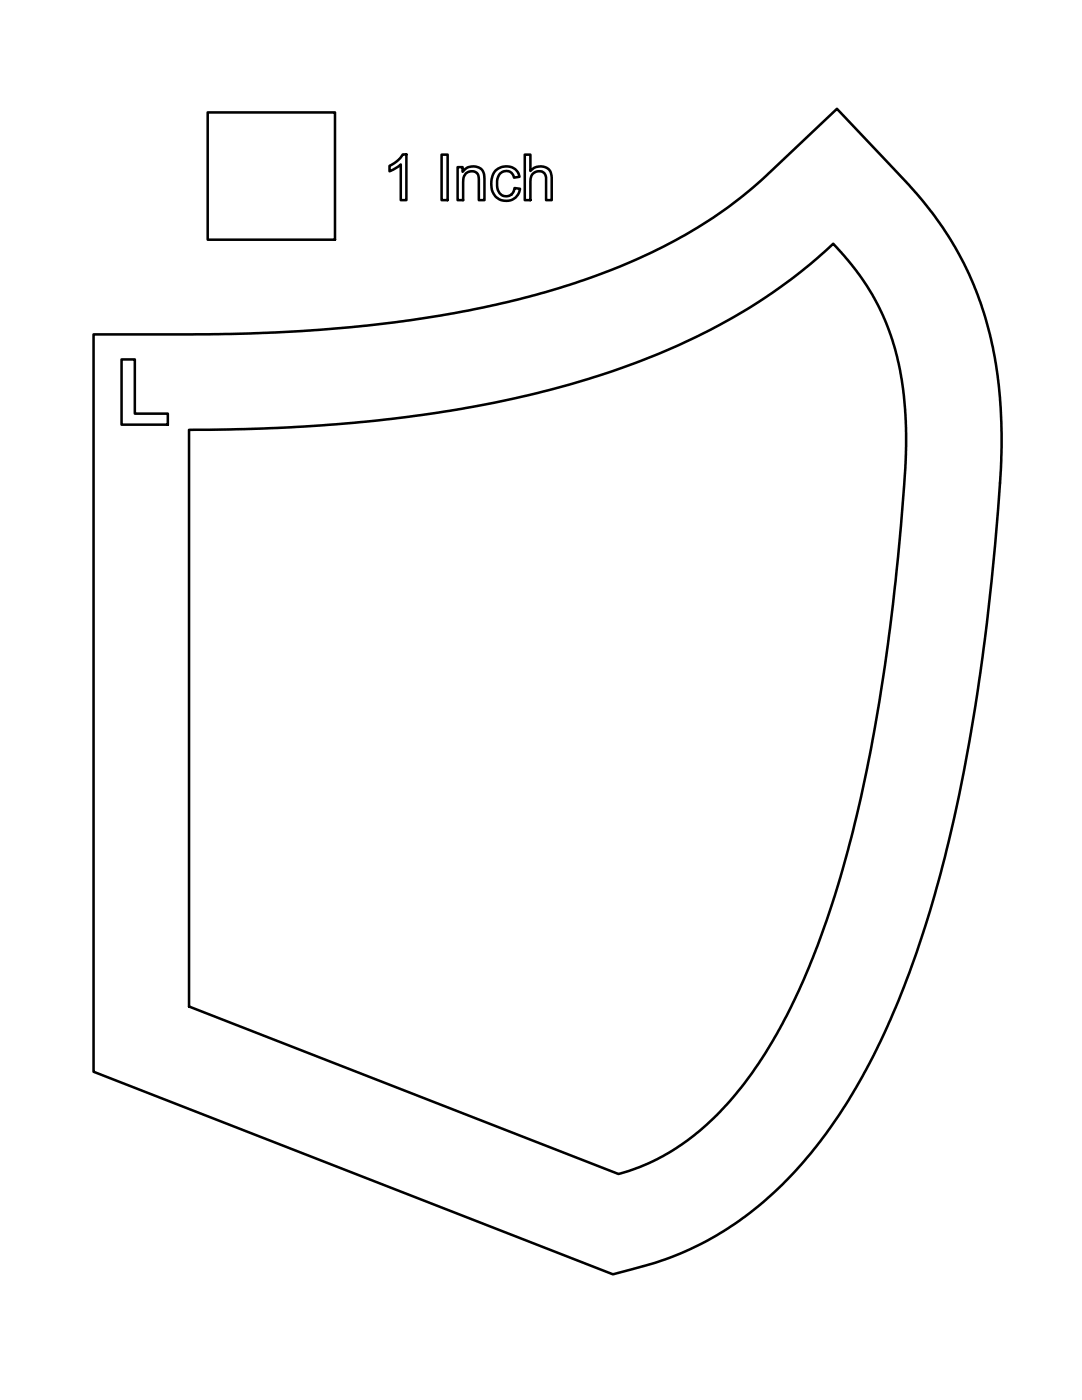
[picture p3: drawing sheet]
<svg xmlns="http://www.w3.org/2000/svg" width="216mm" height="279mm" viewBox="0 0 216 279" stroke-linecap="round" stroke-linejoin="round" font-family="sans-serif">
<!-- layer: Visible -->
<path d="M41.4 22.4h25.4v25.4h-25.4zM77.7 33.1l1.5-.9 1.2-1.4h.7v9.1h-1.1v-7.1l-.7 .5-1.6 .9zM88.1 30.9h1.2v9h-1.2zM91.3 33.4h1v.9l.9-.8 .9-.3 .9 .1 .6 .2 .6 .4 .3 .7 .1 .6 .1 4.7h-1.2v-4.7a1.56 1.56 0 0 0-1.6-1 1.56 1.56 0 0 0-1.4 1.2l-.1 4.5h-1.1zM99 34l.2-.2a2.74 2.74 0 0 1 4.5 1.5l-1.1 .2-.5-.9a1.59 1.59 0 0 0-1.8-.3l-.6 .4-.5 1.2 .1 1.9 .5 .9 .8 .4h1l.8-.7 .3-.9 1.1 .2-.5 1.3-.5 .5-.6 .4-1.2 .2-1-.2-.5-.2a4 4 0 0 1-.6-5.7zM104.7 30.9h1.1v3.2l.8-.6 .5-.2 1-.1 .8 .2a2.08 2.08 0 0 1 1.2 2.4v4.1h-1.1l-.1-4.9a1.66 1.66 0 0 0-2.1-.7 1.66 1.66 0 0 0-1 1.9v3.7h-1.1zM18.7 66.7h19.6l11.7-.2 10.3-.4 12.9-1.1 8.6-1.1 11.4-1.9 10.6-2.4 9.3-2.6a108.8 108.8 0 0 0 35.1-17.9l4.1-3.5 14.7-13.9 14.3 15.2 2.5 2.8 2.7 3.4 4 6.1 2.8 5.5 1.5 3.4 1.5 4.4 1.8 6.7 1.2 7.6 .4 4.5 .2 5.1-.3 9a438.5 438.5 0 0 1-11.1 75.7 183.4 183.4 0 0 1-15.7 42.5l-4.1 7a76.7 76.7 0 0 1-26.8 26.6 58.4 58.4 0 0 1-14.2 5.7l-5.4 1.4-103.6-40.4zM24.3 71.7h2.6v10.9h6.6v2.2h-9.2zM37.7 85.8a302.8 302.8 0 0 0 65.4-6.4 149.9 149.9 0 0 0 48.2-19.1 103.2 103.2 0 0 0 15-11.7l4.5 5.3 3.3 5 2.4 4.9 1.9 5.1 .9 3.5 .6 3.3 .7 6.2 .2 7.2-.3 6a411.1 411.1 0 0 1-10.6 72 162 162 0 0 1-14.3 38.2l-3.6 6-4.1 5.8-2.9 3.3-1.9 2.1-4.2 3.7a41.4 41.4 0 0 1-15.5 8.1l-85.7-33.4z" fill="none" stroke="#000" stroke-width=".51"/>
</svg>
